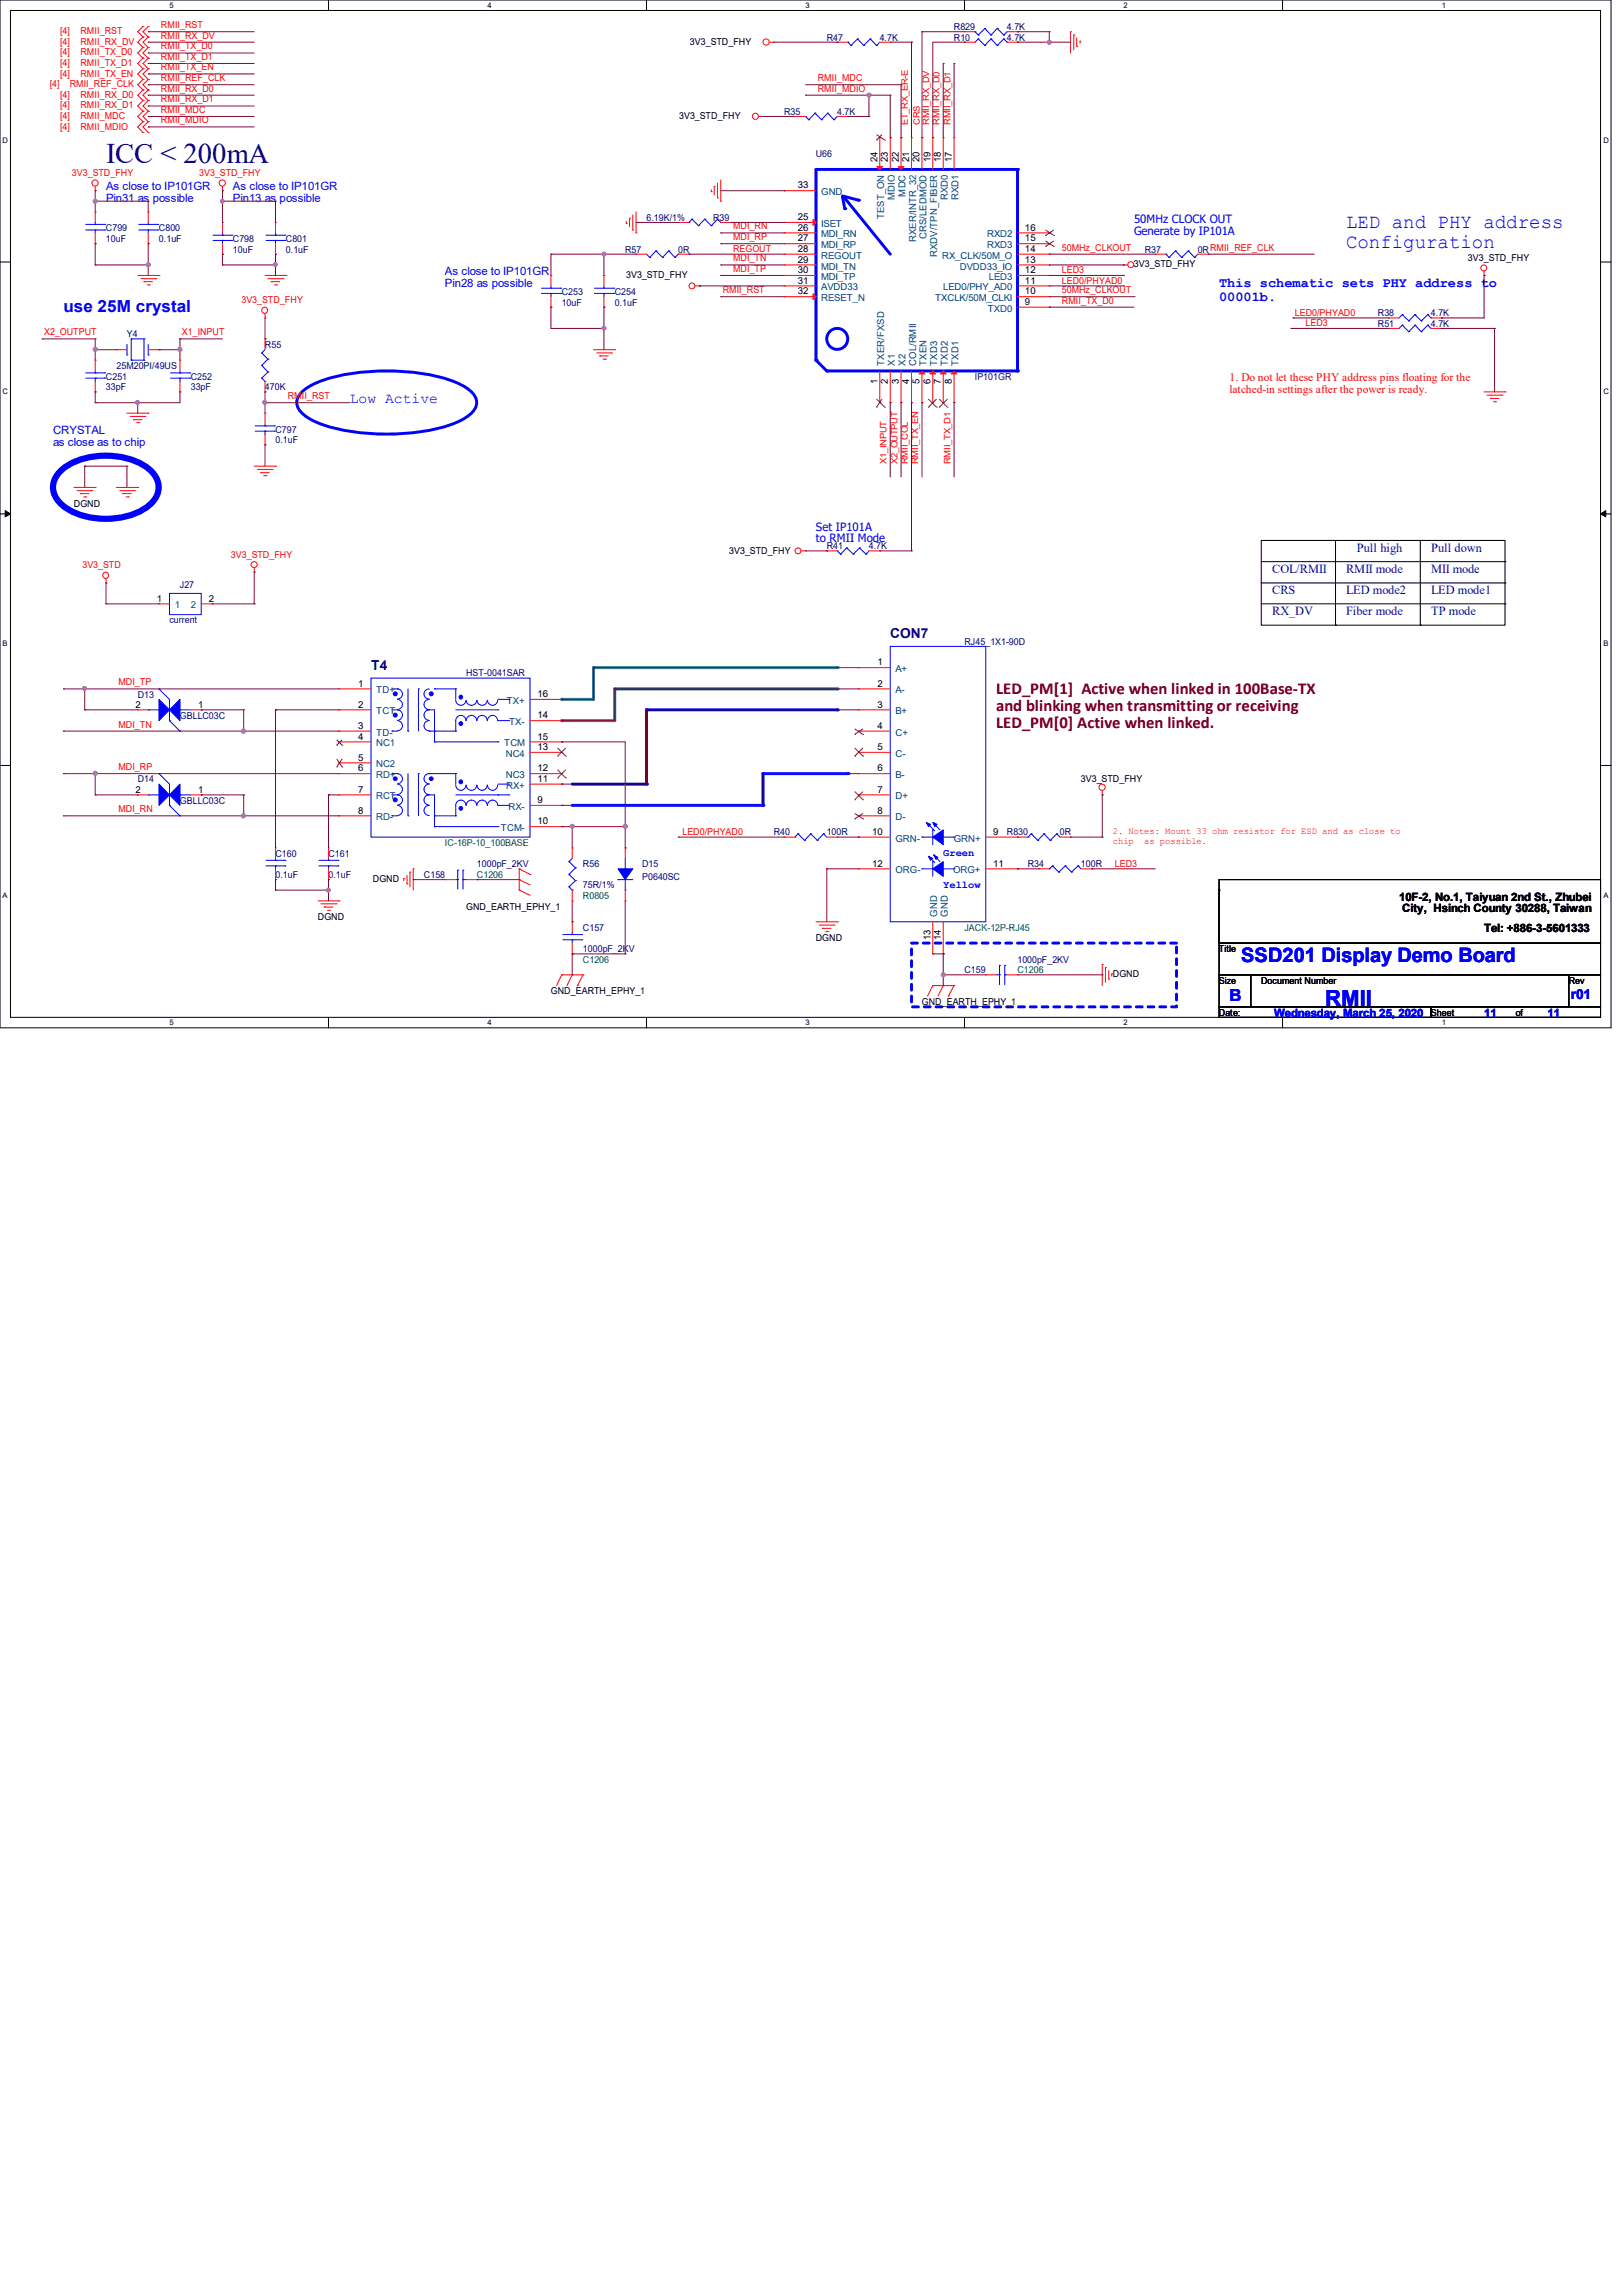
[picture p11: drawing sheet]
<svg xmlns="http://www.w3.org/2000/svg" width="210mm" height="297mm" viewBox="0 0 210 297" stroke-linecap="round" stroke-linejoin="round" font-family="sans-serif">
<defs><g id="words">
<text font-size="3.7" fill="#000080" x="13.7" y="21.1">ICC &lt; 200mA</text>
<text font-size="2.9" fill="#00f" x="171.5" y="130.2">RMII</text>
<g font-size="2.6" fill="#00f">
<text x="174.2" y="29.5">LED and PHY address</text>
<text x="174.2" y="32.1">Configuration</text>
<text x="160.6" y="124.5">SSD201 Display Demo Board</text>
</g>
<g font-size="2.2" fill="#00f">
<text x="8.2" y="40.4">use 25M crystal</text>
<text x="159.1" y="129.6">B</text>
</g>
<g font-size="2.2" fill="#800000">
<text x="128.9" y="89.8">LED_PM[1] Active when linked in 100Base-TX</text>
<text x="128.9" y="92">and blinking when transmitting or receiving</text>
<text x="128.9" y="94.1">LED_PM[0] Active when linked.</text>
</g>
<text font-size="1.9" fill="#00f" x="45.3" y="52.2">Low Active</text>
<g font-size="1.8" fill="#00f">
<text x="157.7" y="37.2">This schematic sets PHY address to</text>
<text x="157.7" y="38.9">00001b.</text>
<text x="203.2" y="129.3">r01</text>
</g>
<g font-size="1.8" fill="#000080">
<text x="115.2" y="82.6">CON7</text>
<text x="48" y="86.7">T4</text>
</g>
<g font-size="1.6" fill="#0000a0">
<text x="175.6" y="71.4">Pull high</text>
<text x="185.2" y="71.4">Pull down</text>
<text x="164.6" y="76.9">CRS</text>
<text x="164.6" y="74.1">COL/RMII</text>
<text x="174.2" y="74.1">RMII mode</text>
<text x="174.2" y="76.9">LED mode2</text>
<text x="185.2" y="74.1">MII mode</text>
<text x="185.2" y="76.9">LED mode1</text>
<text x="164.6" y="79.6">RX_DV</text>
<text x="174.2" y="79.6">Fiber mode</text>
<text x="185.2" y="79.6">TP mode</text>
</g>
<g font-size="1.5" fill="#00f">
<text x="13.7" y="24.6">As close to IP101GR</text>
<text x="13.7" y="26.2">Pin31 as possible</text>
<text x="30.1" y="24.6">As close to IP101GR</text>
<text x="30.1" y="26.2">Pin13 as possible</text>
<text x="146.7" y="28.9">50MHz CLOCK OUT</text>
<text x="57.6" y="35.6">As close to IP101GR</text>
<text x="146.7" y="30.4">Generate by IP101A</text>
<text x="57.6" y="37.2">Pin28 as possible</text>
<text x="6.9" y="56.2">CRYSTAL</text>
<text x="6.9" y="57.7">as close as to chip</text>
<text x="105.6" y="68.7">Set IP101A</text>
<text x="105.6" y="70.1">to RMII Mode</text>
<text x="164.8" y="131.7">Wednesday, March 25, 2020</text>
<text x="192" y="131.7">11</text>
<text x="200.2" y="131.7">11</text>
</g>
<g font-size="1.5" fill="#f00">
<text x="159.1" y="49.4">1. Do not let these PHY address pins floating for the</text>
<text x="159.1" y="50.9">latched-in settings after the power is ready.</text>
</g>
<g font-size="1.5">
<text x="181" y="116.5">10F-2, No.1, Taiyuan 2nd St., Zhubei</text>
<text x="181.4" y="118.1">City, Hsinch County 30288, Taiwan</text>
<text x="192" y="120.7">Tel: +886-3-5601333</text>
</g>
<g font-size="1.4" fill="#00f">
<text x="122.1" y="110.8">Green</text>
<text x="122.1" y="114.9">Yellow</text>
</g>
<g font-size="1.2" fill="#f00">
<text x="7.8" y="4.4">[4]</text>
<text x="7.8" y="5.8">[4]</text>
<text x="10.4" y="4.4">RMII_RST</text>
<text x="10.4" y="5.8">RMII_RX_DV</text>
<text x="20.8" y="3.6">RMII_RST</text>
<text x="20.8" y="5">RMII_RX_DV</text>
<text x="6.4" y="11.3">[4]</text>
<text x="7.8" y="7.2">[4]</text>
<text x="7.8" y="8.6">[4]</text>
<text x="7.8" y="9.9">[4]</text>
<text x="9" y="11.3">RMII_REF_CLK</text>
<text x="10.4" y="7.2">RMII_TX_D0</text>
<text x="10.4" y="8.6">RMII_TX_D1</text>
<text x="10.4" y="9.9">RMII_TX_EN</text>
<text x="20.8" y="6.4">RMII_TX_D0</text>
<text x="20.8" y="7.7">RMII_TX_D1</text>
<text x="20.8" y="9.1">RMII_TX_EN</text>
<text x="20.8" y="10.5">RMII_REF_CLK</text>
<text x="20.8" y="11.9">RMII_RX_D0</text>
<text x="105.8" y="10.5">RMII_MDC</text>
<text x="105.8" y="11.9">RMII_MDIO</text>
<text x="7.8" y="12.7">[4]</text>
<text x="7.8" y="14">[4]</text>
<text x="7.8" y="15.4">[4]</text>
<text x="7.8" y="16.8">[4]</text>
<text x="10.4" y="12.7">RMII_RX_D0</text>
<text x="10.4" y="14">RMII_RX_D1</text>
<text x="10.4" y="15.4">RMII_MDC</text>
<text x="10.4" y="16.8">RMII_MDIO</text>
<text x="20.8" y="13.3">RMII_RX_D1</text>
<text x="20.8" y="14.6">RMII_MDC</text>
<text x="20.8" y="16">RMII_MDIO</text>
<text x="117.5" y="16.2" transform="rotate(-90 117.5 16.2)">ET_RX_ER-E</text>
<text x="119" y="16.2" transform="rotate(-90 119 16.2)">CRS</text>
<text x="120.2" y="16.2" transform="rotate(-90 120.2 16.2)">RMII_RX_DV</text>
<text x="121.6" y="16.2" transform="rotate(-90 121.6 16.2)">RMII_RX_D0</text>
<text x="123" y="16.2" transform="rotate(-90 123 16.2)">RMII_RX_D1</text>
<text x="9.3" y="22.8">3V3_STD_FHY</text>
<text x="25.8" y="22.8">3V3_STD_FHY</text>
<text x="94.9" y="29.7">MDI_RN</text>
<text x="94.9" y="32.6">REGOUT</text>
<text x="94.9" y="35.2">MDI_TP</text>
<text x="94.9" y="33.8">MDI_TN</text>
<text x="94.9" y="31.1">MDI_RP</text>
<text x="137.4" y="32.4">50MHz_CLKOUT</text>
<text x="137.4" y="35.4">LED3</text>
<text x="31.2" y="39.2">3V3_STD_FHY</text>
<text x="93.5" y="37.9">RMII_RST</text>
<text x="137.4" y="39.3">RMII_TX_D0</text>
<text x="137.4" y="37.9">50MHz_CLKOUT</text>
<text x="137.4" y="36.7">LED0/PHYAD0</text>
<text x="167.5" y="40.9">LED0/PHYAD0</text>
<text x="5.7" y="43.4">X2_OUTPUT</text>
<text x="23.5" y="43.4">X1_INPUT</text>
<text x="168.9" y="42.2">LED3</text>
<text x="37.3" y="51.6">RMII_RST</text>
<text x="114.7" y="60.1" transform="rotate(-90 114.7 60.1)">X1_INPUT</text>
<text x="116.1" y="60.1" transform="rotate(-90 116.1 60.1)">X2_OUTPUT</text>
<text x="117.5" y="60.1" transform="rotate(-90 117.5 60.1)">RMII_COL</text>
<text x="118.8" y="60.1" transform="rotate(-90 118.8 60.1)">RMII_TX_EN</text>
<text x="123" y="60.1" transform="rotate(-90 123 60.1)">RMII_TX_D1</text>
<text x="10.7" y="73.5">3V3_STD</text>
<text x="29.9" y="72.2">3V3_STD_FHY</text>
<text x="15.3" y="88.7">MDI_TP</text>
<text x="15.3" y="94.1">MDI_TN</text>
<text x="15.3" y="99.7">MDI_RP</text>
<text x="15.3" y="105.1">MDI_RN</text>
<text x="144" y="108">2. Notes: Mount 33 ohm resistor for ESD and as close to</text>
<text x="88.3" y="108.1">LED0/PHYAD0</text>
<text x="144" y="109.2">chip</text>
<text x="144.3" y="112.2">LED3</text>
<text x="148.1" y="109.2">as possible.</text>
</g>
<g font-size="1.2">
<text x="89.3" y="5.8">3V3_STD_FHY</text>
<text x="87.9" y="15.4">3V3_STD_FHY</text>
<text x="113.5" y="21" transform="rotate(-90 113.5 21)">24</text>
<text x="114.9" y="21" transform="rotate(-90 114.9 21)">23</text>
<text x="116.3" y="21" transform="rotate(-90 116.3 21)">22</text>
<text x="117.6" y="21" transform="rotate(-90 117.6 21)">21</text>
<text x="119" y="21" transform="rotate(-90 119 21)">20</text>
<text x="120.4" y="21" transform="rotate(-90 120.4 21)">19</text>
<text x="121.7" y="21" transform="rotate(-90 121.7 21)">18</text>
<text x="123.1" y="21" transform="rotate(-90 123.1 21)">17</text>
<text x="103.2" y="28.5">25</text>
<text x="103.2" y="29.8">26</text>
<text x="103.2" y="24.4">33</text>
<text x="132.6" y="29.8">16</text>
<text x="81" y="36">3V3_STD_FHY</text>
<text x="103.2" y="31.2">27</text>
<text x="103.2" y="32.6">28</text>
<text x="103.2" y="34">29</text>
<text x="103.2" y="35.3">30</text>
<text x="132.6" y="35.3">12</text>
<text x="132.6" y="34">13</text>
<text x="132.6" y="32.6">14</text>
<text x="132.6" y="31.2">15</text>
<text x="146.7" y="34.6">3V3_STD_FHY</text>
<text x="189.9" y="33.8">3V3_STD_FHY</text>
<text x="103.2" y="36.7">31</text>
<text x="103.2" y="38.1">32</text>
<text x="132.6" y="39.5">9</text>
<text x="132.6" y="38.1">10</text>
<text x="132.6" y="36.7">11</text>
<text x="113.5" y="49.7" transform="rotate(-90 113.5 49.7)">1</text>
<text x="114.9" y="49.7" transform="rotate(-90 114.9 49.7)">2</text>
<text x="116.3" y="49.7" transform="rotate(-90 116.3 49.7)">3</text>
<text x="117.6" y="49.7" transform="rotate(-90 117.6 49.7)">4</text>
<text x="119" y="49.7" transform="rotate(-90 119 49.7)">5</text>
<text x="120.4" y="49.7" transform="rotate(-90 120.4 49.7)">6</text>
<text x="121.7" y="49.7" transform="rotate(-90 121.7 49.7)">7</text>
<text x="123.1" y="49.7" transform="rotate(-90 123.1 49.7)">8</text>
<text x="9.6" y="65.6">DGND</text>
<text x="94.4" y="71.8">3V3_STD_FHY</text>
<text x="20.3" y="77.9">1</text>
<text x="27" y="77.9">2</text>
<text x="46.4" y="88.9">1</text>
<text x="113.5" y="86.1">1</text>
<text x="113.5" y="88.9">2</text>
<text x="17.5" y="91.6">2</text>
<text x="25.7" y="91.6">1</text>
<text x="46.4" y="91.6">2</text>
<text x="46.4" y="94.3">3</text>
<text x="46.4" y="95.7">4</text>
<text x="69.6" y="93">14</text>
<text x="69.6" y="95.7">15</text>
<text x="69.6" y="90.2">16</text>
<text x="113.5" y="91.6">3</text>
<text x="113.5" y="94.3">4</text>
<text x="46.4" y="98.4">5</text>
<text x="46.4" y="99.8">6</text>
<text x="69.6" y="101.2">11</text>
<text x="69.6" y="99.8">12</text>
<text x="69.6" y="97.1">13</text>
<text x="113.5" y="97.1">5</text>
<text x="113.5" y="99.8">6</text>
<text x="139.9" y="101.3">3V3_STD_FHY</text>
<text x="17.5" y="102.6">2</text>
<text x="25.7" y="102.6">1</text>
<text x="46.4" y="102.6">7</text>
<text x="46.4" y="105.3">8</text>
<text x="69.6" y="103.9">9</text>
<text x="69.6" y="106.7">10</text>
<text x="113.5" y="102.6">7</text>
<text x="113.5" y="105.3">8</text>
<text x="112.9" y="108">10</text>
<text x="112.9" y="112.1">12</text>
<text x="128.5" y="108">9</text>
<text x="128.5" y="112.1">11</text>
<text x="41.1" y="119.1">DGND</text>
<text x="48.3" y="114.1">DGND</text>
<text x="60.3" y="117.7">GND_EARTH_EPHY_1</text>
<text x="105.6" y="121.8">DGND</text>
<text x="120.4" y="121.6" transform="rotate(-90 120.4 121.6)">13</text>
<text x="121.7" y="121.6" transform="rotate(-90 121.7 121.6)">14</text>
<text x="157.7" y="123.2">Title</text>
<text x="71.3" y="128.7">GND_EARTH_EPHY_1</text>
<text x="119.3" y="130">GND_EARTH_EPHY_1</text>
<text x="144" y="126.5">DGND</text>
<text x="157.7" y="127.3">Size</text>
<text x="157.7" y="131.4">Date:</text>
<text x="163.2" y="127.3">Document Number</text>
<text x="185.1" y="131.4">Sheet</text>
<text x="196.1" y="131.4">of</text>
<text x="203" y="127.3">Rev</text>
</g>
<g font-size="1.2" fill="#000080">
<text x="107" y="5.2">R47</text>
<text x="113.8" y="5.2">4.7K</text>
<text x="123.4" y="3.9">R829</text>
<text x="123.4" y="5.2">R10</text>
<text x="130.3" y="3.9">4.7K</text>
<text x="130.3" y="5.2">4.7K</text>
<text x="101.5" y="14.9">R35</text>
<text x="108.3" y="14.9">4.7K</text>
<text x="105.6" y="20.3">U66</text>
<text x="13.7" y="29.9">C799</text>
<text x="20.6" y="29.9">C800</text>
<text x="83.6" y="28.6">6.19K/1%</text>
<text x="92.3" y="28.6">R39</text>
<text x="13.7" y="31.3">10uF</text>
<text x="20.6" y="31.3">0.1uF</text>
<text x="30.1" y="31.3">C798</text>
<text x="30.1" y="32.7">10uF</text>
<text x="37" y="31.3">C801</text>
<text x="37" y="32.7">0.1uF</text>
<text x="80.9" y="32.7">R57</text>
<text x="87.7" y="32.7">0R</text>
<text x="148.1" y="32.7">R37</text>
<text x="155" y="32.7">0RRMII_REF_CLK</text>
<text x="72.7" y="38.1">C253</text>
<text x="72.7" y="39.5">10uF</text>
<text x="79.5" y="38.1">C254</text>
<text x="79.5" y="39.5">0.1uF</text>
<text x="178.3" y="40.9">R38</text>
<text x="185.1" y="40.9">4.7K</text>
<text x="15.1" y="47.8">25M20PI/49US</text>
<text x="16.4" y="43.6">Y4</text>
<text x="34.3" y="45">R55</text>
<text x="178.3" y="42.3">R51</text>
<text x="185.1" y="42.3">4.7K</text>
<text x="13.7" y="49.1">C251</text>
<text x="13.7" y="50.5">33pF</text>
<text x="24.7" y="49.1">C252</text>
<text x="24.7" y="50.5">33pF</text>
<text x="34.3" y="50.5">470K</text>
<text x="126.1" y="49.1">IP101GR</text>
<text x="35.6" y="56">C797</text>
<text x="35.6" y="57.4">0.1uF</text>
<text x="107" y="71.1">R41</text>
<text x="112.4" y="71.1">4.7K</text>
<text x="23.3" y="76">J27</text>
<text x="21.9" y="80.7">current</text>
<text x="124.8" y="83.4">RJ45_1X1-90D</text>
<text x="60.3" y="87.5">HST-0041SAR</text>
<text x="17.8" y="90.3">D13</text>
<text x="23.3" y="93">GBLLC03C</text>
<text x="17.8" y="101.3">D14</text>
<text x="23.3" y="104">GBLLC03C</text>
<text x="35.6" y="110.9">C160</text>
<text x="35.6" y="113.6">0.1uF</text>
<text x="42.5" y="110.9">C161</text>
<text x="42.5" y="113.6">0.1uF</text>
<text x="54.9" y="113.6">C158</text>
<text x="61.7" y="112.2">1000pF_2KV</text>
<text x="75.4" y="112.2">R56</text>
<text x="83.1" y="112.2">D15</text>
<text x="83.1" y="113.9">P0640SC</text>
<text x="100.1" y="108.1">R40</text>
<text x="107" y="108.1">100R</text>
<text x="130.3" y="108.1">R830</text>
<text x="133" y="112.2">R34</text>
<text x="137.1" y="108.1">0R</text>
<text x="139.9" y="112.2">100R</text>
<text x="75.4" y="115">75R/1%</text>
<text x="75.4" y="120.4">C157</text>
<text x="75.4" y="123.2">1000pF_2KV</text>
<text x="124.8" y="125.9">C159</text>
<text x="131.6" y="124.6">1000pF_2KV</text>
</g>
<g font-size="1.2" fill="#004080">
<text x="106.3" y="29.4">ISET</text>
<text x="106.3" y="25.3">GND</text>
<text x="114.4" y="28.4" transform="rotate(-90 114.4 28.4)">TEST_ON</text>
<text x="115.8" y="25.9" transform="rotate(-90 115.8 25.9)">MDIO</text>
<text x="117.2" y="25.4" transform="rotate(-90 117.2 25.4)">MDC</text>
<text x="122.6" y="25.9" transform="rotate(-90 122.6 25.9)">RXD0</text>
<text x="124" y="25.9" transform="rotate(-90 124 25.9)">RXD1</text>
<text x="106.3" y="30.7">MDI_RN</text>
<text x="106.3" y="32.1">MDI_RP</text>
<text x="106.3" y="33.5">REGOUT</text>
<text x="106.3" y="34.9">MDI_TN</text>
<text x="118.5" y="31.3" transform="rotate(-90 118.5 31.3)">RXER/INTR_32</text>
<text x="119.9" y="30.9" transform="rotate(-90 119.9 30.9)">CRS/LEDMOD</text>
<text x="121.3" y="33.3" transform="rotate(-90 121.3 33.3)">RXDV/TPN_FIBER</text>
<text x="121.9" y="33.5">RX_CLK/50M_O</text>
<text x="124.2" y="34.9">DVDD33_IO</text>
<text x="127.7" y="32.1">RXD3</text>
<text x="127.7" y="30.7">RXD2</text>
<text x="106.3" y="36.2">MDI_TP</text>
<text x="106.3" y="37.6">AVDD33</text>
<text x="106.3" y="39">RESET_N</text>
<text x="121" y="39">TXCLK/50M_CLKI</text>
<text x="122" y="37.6">LED0/PHY_AD0</text>
<text x="127.8" y="40.3">TXD0</text>
<text x="127.9" y="36.2">LED3</text>
<text x="114.4" y="47.3" transform="rotate(-90 114.4 47.3)">TXER/FXSD</text>
<text x="115.8" y="47.3" transform="rotate(-90 115.8 47.3)">X1</text>
<text x="117.2" y="47.3" transform="rotate(-90 117.2 47.3)">X2</text>
<text x="118.5" y="47.3" transform="rotate(-90 118.5 47.3)">COL/RMII</text>
<text x="119.9" y="47.3" transform="rotate(-90 119.9 47.3)">TXEN</text>
<text x="121.3" y="47.3" transform="rotate(-90 121.3 47.3)">TXD3</text>
<text x="122.6" y="47.3" transform="rotate(-90 122.6 47.3)">TXD2</text>
<text x="124" y="47.3" transform="rotate(-90 124 47.3)">TXD1</text>
<text x="22.6" y="78.7">1</text>
<text x="24.7" y="78.7">2</text>
<text x="48.7" y="89.7">TD+</text>
<text x="115.9" y="87">A+</text>
<text x="115.9" y="89.7">A-</text>
<text x="48.7" y="92.5">TCT</text>
<text x="48.7" y="95.2">TD-</text>
<text x="65.6" y="91.1">TX+</text>
<text x="65.9" y="93.9">TX-</text>
<text x="115.9" y="92.5">B+</text>
<text x="115.9" y="95.2">C+</text>
<text x="48.7" y="96.6">NC1</text>
<text x="48.7" y="99.3">NC2</text>
<text x="48.7" y="100.7">RD+</text>
<text x="65.2" y="96.6">TCM</text>
<text x="65.4" y="100.7">NC3</text>
<text x="65.4" y="98">NC4</text>
<text x="115.9" y="98">C-</text>
<text x="115.9" y="100.7">B-</text>
<text x="48.7" y="103.5">RCT</text>
<text x="48.7" y="106.2">RD-</text>
<text x="64.8" y="107.6">TCM-</text>
<text x="65.5" y="102.1">RX+</text>
<text x="65.8" y="104.8">RX-</text>
<text x="115.9" y="103.5">D+</text>
<text x="115.9" y="106.2">D-</text>
<text x="115.9" y="108.9">GRN-</text>
<text x="115.9" y="113">ORG-</text>
<text x="123.3" y="113">ORG+</text>
<text x="123.4" y="108.9">GRN+</text>
<text x="121.3" y="118.6" transform="rotate(-90 121.3 118.6)">GND</text>
<text x="122.6" y="118.6" transform="rotate(-90 122.6 118.6)">GND</text>
</g>
<g font-size="1.2" fill="#008000">
<text x="57.6" y="109.5">IC-16P-10_100BASE</text>
<text x="61.7" y="113.6">C1206</text>
<text x="75.4" y="116.3">R0805</text>
<text x="75.4" y="124.6">C1206</text>
<text x="124.8" y="120.4">JACK-12P-RJ45</text>
<text x="131.6" y="125.9">C1206</text>
</g>
<g font-size="1">
<text x="21.9" y="1">5</text>
<text x="63.1" y="1">4</text>
<text x="104.2" y="1">3</text>
<text x="145.4" y="1">2</text>
<text x="186.5" y="1">1</text>
<text x=".3" y="18.5">D</text>
<text x="207.5" y="18.5">D</text>
<text x=".3" y="51">C</text>
<text x="207.5" y="51">C</text>
<text x=".3" y="83.6">B</text>
<text x="207.5" y="83.6">B</text>
<text x=".3" y="116.2">A</text>
<text x="207.5" y="116.2">A</text>
<text x="21.9" y="132.7">5</text>
<text x="63.1" y="132.7">4</text>
<text x="104.2" y="132.7">3</text>
<text x="145.4" y="132.7">2</text>
<text x="186.5" y="132.7">1</text>
</g>
</g></defs>
<path d="M0 0h208.4v133h-208.4zM1.4 1.4h205.7v130.3h-205.7z" fill="none" stroke="#000" stroke-width=".13"/>
<g fill="#fff">
<path d="M21.9 .1h.6v1.1h-.6z"/>
<path d="M21.9 131.8h.6v1.1h-.6z"/>
</g>
<path d="M42.5 0v1.4M42.5 131.7v1.3" fill="none" stroke="#000" stroke-width=".13"/>
<g fill="#fff">
<path d="M63.1 .1h.5v1.1h-.5z"/>
<path d="M63.1 131.8h.5v1.1h-.5z"/>
</g>
<path d="M83.7 0v1.4M83.7 131.7v1.3" fill="none" stroke="#000" stroke-width=".13"/>
<g fill="#fff">
<path d="M104.2 .1h.6v1.1h-.6z"/>
<path d="M104.2 131.8h.6v1.1h-.6z"/>
</g>
<path d="M124.8 0v1.4M124.8 131.7v1.3" fill="none" stroke="#000" stroke-width=".13"/>
<g fill="#fff">
<path d="M145.4 .1h.5v1.1h-.5z"/>
<path d="M145.4 131.8h.5v1.1h-.5z"/>
</g>
<path d="M165.9 0v1.4M165.9 131.7v1.3" fill="none" stroke="#000" stroke-width=".13"/>
<g fill="#fff">
<path d="M186.5 .1h.6v1.1h-.6z"/>
<path d="M186.5 131.8h.6v1.1h-.6z"/>
<path d="M.3 17.6h.8v1.1h-.8z"/>
<path d="M207.4 17.6h.8v1.1h-.8z"/>
<path d="M.3 50.2h.8v1.1h-.8z"/>
<path d="M207.4 50.2h.8v1.1h-.8z"/>
</g>
<path d="M0 33.9h1.4M207.1 33.9h1.3" fill="none" stroke="#000" stroke-width=".13"/>
<g fill="#fff">
<path d="M.3 82.8h.7v1.1h-.7z"/>
<path d="M207.4 82.8h.7v1.1h-.7z"/>
</g>
<path d="M0 66.5h1.4M207.1 66.5h1.3" fill="none" stroke="#000" stroke-width=".13"/>
<path d="M.7 66.1l.7 .4-.7 .4zM207.1 66.5l.7-.4v.8z" fill="#000" stroke="#000" stroke-width=".13"/>
<g fill="#fff">
<path d="M.3 115.3h.7v1.1h-.7z"/>
<path d="M207.4 115.3h.7v1.1h-.7z"/>
</g>
<path d="M0 99.1h1.4M207.1 99.1h1.3" fill="none" stroke="#000" stroke-width=".13"/>
<path d="M7.6 61.2a8.7 8.7 0 0 1 7.2-2.2 7.6 7.6 0 0 1 5 2.2 2.79 2.79 0 0 1-.6 4.3 9.9 9.9 0 0 1-8.6 1.2 5 5 0 0 1-3.7-3 2.71 2.71 0 0 1 .7-2.5z" fill="none" stroke="#00f" stroke-width=".8"/>
<path d="M117.9 122h34.3v8.3h-34.3z" fill="none" stroke="#00f" stroke-width=".38" stroke-dasharray=".8 .8"/>
<path d="M76.8 86.4h31.5" fill="none" stroke="#008080" stroke-width=".38"/>
<circle cx="108.3" cy="86.4" r=".19" fill="#008080"/>
<path d="M76.8 86.4v4.1" fill="none" stroke="#008080" stroke-width=".38"/>
<circle cx="76.8" cy="86.4" r=".19" fill="#008080"/>
<path d="M72.7 90.5h4.1" fill="none" stroke="#008080" stroke-width=".38"/>
<circle cx="72.7" cy="90.5" r=".19" fill="#008080"/>
<path d="M83.7 91.9v9.6" fill="none" stroke="#00f" stroke-width=".38"/>
<circle cx="83.7" cy="91.9" r=".19" fill="#00f"/>
<path d="M79.5 89.2h28.8" fill="none" stroke="#008080" stroke-width=".38"/>
<circle cx="108.3" cy="89.2" r=".19" fill="#008080"/>
<path d="M79.5 89.2v4.1" fill="none" stroke="#008080" stroke-width=".38"/>
<circle cx="79.5" cy="89.2" r=".19" fill="#008080"/>
<path d="M72.7 93.3h6.8" fill="none" stroke="#008080" stroke-width=".38"/>
<circle cx="72.7" cy="93.3" r=".19" fill="#008080"/>
<path d="M83.7 91.9h24.6" fill="none" stroke="#00f" stroke-width=".38"/>
<circle cx="108.3" cy="91.9" r=".19" fill="#00f"/>
<path d="M98.7 100.1v4.1" fill="none" stroke="#00f" stroke-width=".38"/>
<circle cx="98.7" cy="100.1" r=".19" fill="#00f"/>
<path d="M98.7 100.1h11" fill="none" stroke="#00f" stroke-width=".38"/>
<circle cx="109.7" cy="100.1" r=".19" fill="#00f"/>
<path d="M74 101.5h9.7" fill="none" stroke="#00f" stroke-width=".38"/>
<circle cx="83.7" cy="101.5" r=".19" fill="#00f"/>
<path d="M74 104.2h24.7" fill="none" stroke="#00f" stroke-width=".38"/>
<circle cx="98.7" cy="104.2" r=".19" fill="#00f"/>
<g fill="none" stroke="#000" stroke-width=".13">
<path d="M163.2 69.9h31.5v11h-31.5zM163.2 72.7h31.5M163.2 75.4h31.5M163.2 78.1h31.5M172.8 69.9v11M183.8 69.9v11M194.7 72.7h.1M194.7 75.4h.1M194.7 78.1h.1M172.8 80.9h.1M183.8 80.9h.1M157.7 113.8h49.4v8.2h-49.4z"/>
<path d="M157.7 115.2h.1M157.7 115.2v6.8M157.7 122h49.4v4.2h-49.4zM157.7 126.2h4.1v4.1h-4.1zM157.7 130.3h27.5v1.4h-27.5zM161.8 126.2h41.2v4.1h-41.2zM185.2 130.3h21.9v1.4h-21.9zM203 126.2h4.1v4.1h-4.1z"/>
</g>
<path d="M105.6 21.9v24.7M39.3 50.5a13.4 13.4 0 0 1 6.2-2.2 29.4 29.4 0 0 1 12.8 .9 6.6 6.6 0 0 1 3 1.8 1.75 1.75 0 0 1-.5 2.7 13.4 13.4 0 0 1-6.2 2.2 29.4 29.4 0 0 1-12.8-.9 6.6 6.6 0 0 1-3-1.8 1.75 1.75 0 0 1 .5-2.7z" fill="none" stroke="#00f" stroke-width=".38"/>
<g fill="none" stroke="#f00" stroke-width=".13">
<path d="M18.5 3.4h.1M18.5 4.8h.1M18.5 6.1h.1M18.5 7.5h.1M18.5 8.9h.1M18.5 10.3h.1M18.5 11.6h.1M18.5 13h.1M18.5 14.4h.1M18.5 15.7h.1M18.5 17.1h.1M18.5 3.4l-.7 .7 .7 .7"/>
<path d="M18.5 4.8l-.7 .7 .7 .6M18.5 6.1l-.7 .8 .7 .6M18.5 7.5l-.7 .7 .7 .7M18.5 8.9l-.7 .7 .7 .7M18.5 10.3l-.7 .7 .7 .6M18.5 11.6l-.7 .7 .7 .7M18.5 13l-.7 .7 .7 .7M18.5 14.4l-.7 .7 .7 .6M18.5 15.7l-.7 .7 .7 .7M19.2 3.4h.1M19.2 4.8h.1M19.2 6.1h.1"/>
<path d="M19.2 7.5h.1M19.2 8.9h.1M19.2 10.3h.1M19.2 11.6h.1M19.2 13h.1M19.2 14.4h.1M19.2 15.7h.1M19.2 17.1h.1M19.2 3.4l-.7 .7 .7 .7M19.2 4.8l-.7 .7 .7 .6M19.2 6.1l-.7 .8 .7 .6M19.2 7.5l-.7 .7 .7 .7"/>
<path d="M19.2 8.9l-.7 .7 .7 .7M19.2 10.3l-.7 .7 .7 .6M19.2 11.6l-.7 .7 .7 .7M19.2 13l-.7 .7 .7 .7M19.2 14.4l-.7 .7 .7 .6M19.2 15.7l-.7 .7 .7 .7M98.2 15.1h.5M98.7 15.1h.1M99.6 5.5h.5M100.1 5.5h.1M138.5 4.1h.1M138.5 4.1v2.8"/>
<path d="M138.9 4.5h.1M138.9 4.5v1.9M139.3 6h.1M139.3 4.9v1.1M139.7 5.3h.1M139.7 5.3v.3M12.3 24.7h.1M12.3 27.4h.1M12.3 31.5h.1M12.3 24.1v.6M12.3 27.4v1.4M12.3 30.1v1.4"/>
<path d="M17.8 35.6h2.8M18.2 36.1h2M18.6 36.4h.1M18.6 36.4h1.1M19 36.9h.3M19.2 27.4h.1M19.2 31.5h.1M19.2 27.4v1.4M19.2 30.1v1.4M19.3 36.9h.1M20.2 36.1h.1M20.6 35.6h.1"/>
<path d="M28.8 24.7h.1M28.8 24.1v.6M34.3 35.6h2.7M34.7 36.1h1.9M35.1 36.4h.1M35.1 36.4h1.1M35.5 36.9h.3M35.8 36.9h.1M36.6 36.1h.1M37 35.6h.1M81 28.9h.1M81 28.7v.2"/>
<path d="M81.4 28.2h.1M81.4 28.2v1.1M81.9 29.8h.1M81.9 27.8v2M82.3 30.1h.1M82.3 27.4v2.7M90 37h.5M90.5 37h.1M92 24.8h.1M92 24.6v.2M92.4 24.1h.1M92.4 24.1v1.1"/>
<path d="M92.8 25.6h.1M92.8 23.7v1.9M93.3 26h.1M93.3 23.3v2.7M145.4 34.3h.1M145.4 34.3h.5M192 35.6h.1M192 35.1v.5M12.3 46.6h.1M12.3 50.7h.1M12.3 46.6v1.4M12.3 49.4v1.3"/>
<path d="M16.4 53.5h2.8M16.8 53.9h2M17.3 54.3h.1M17.3 54.3h1.1M17.7 54.7h.2M17.9 54.7h.1M18.8 53.9h.1M19.2 53.5h.1M34.3 41.1h.1M34.3 53.5h.1M34.3 57.6h.1M34.3 40.6v.5"/>
<path d="M34.3 53.5v1.4M34.3 56.2v1.4M76.8 45.3h2.7M77.2 45.7h1.9M77.6 46.1h.1M77.6 46.1h1.1M78 46.5h.3M78.3 46.5h.1M79.1 45.7h.1M79.5 45.3h.1M179.7 41.1h.1M179.7 41.1h1.3"/>
<path d="M185.2 41.1h1.3M186.5 41.1h.1M192 50.7h2.7M192.4 51.1h2M192.8 51.6h.1M192.8 51.6h1.1M193.3 52h.2M193.5 52h.1M194.4 51.1h.1M194.7 50.7h.1M9.6 63.1h2.7M10 63.5h1.9"/>
<path d="M10.4 63.9h.1M10.4 63.9h1.1M10.8 64.3h.3M11.1 64.3h.1M11.9 63.5h.1M12.3 63.1h.1M13.7 75.4h.1M13.7 74.9v.5M15.1 63.1h2.7M15.5 63.5h1.9M15.9 63.9h.1M15.9 63.9h1.1"/>
<path d="M16.3 64.3h.3M16.6 64.3h.1M17.4 63.5h.1M17.8 63.1h.1M32.9 74h.1M32.9 60.3h2.7M32.9 73.5v.5M33.3 60.7h1.9M33.7 61.2h.1M33.7 61.2h1.1M34.1 61.6h.3M34.4 61.6h.1"/>
<path d="M35.2 60.7h.1M35.6 60.3h.1M103.7 71.3h.5M104.2 71.3h.1M111.1 86.4h.1M111.1 89.2h.1M111.1 91.9h.1M111.1 94.6h.1M111.1 97.4h.1M111.1 86.4h4.1M111.1 89.2h4.1M111.1 91.9h4.1"/>
<path d="M111.1 94.6h4.1M111.1 97.4h4.1M35.6 109.7h.1M35.6 113.8h.1M35.6 109.7v1.4M35.6 112.4v1.4M41.1 116.6h2.8M41.5 117h2M42 117.4h.1M42 117.4h1.1M42.4 117.8h.2M42.6 117.8h.1"/>
<path d="M43.5 117h.1M43.9 116.6h.1M52.2 113.7h.1M52.2 113.7v.3M52.7 114.4h.1M52.7 113.3v1.1M53 112.9h.1M53 112.9v1.9M53.5 112.4h.1M53.5 112.4v2.8M67.2 115.2h.1M67.2 112.4h.1"/>
<path d="M67.2 113.8h.1M67.2 115.2l1.4 .7M67.2 112.4v2.8M67.2 112.4l1.4 .8M67.2 113.8l1.4 .7M68.6 113.2h.1M105.6 119.3h2.7M106 119.7h1.9M107.9 119.7h.1M108.3 119.3h.1M111.1 100.1h.1M111.1 102.9h.1"/>
<path d="M111.1 105.6h.1M111.1 108.3h.1M111.1 112.4h.1M111.1 100.1h4.1M111.1 102.9h4.1M111.1 105.6h4.1M111.1 108.3h4.1M111.1 112.4h4.1M120.7 119.3v4.1M122 119.3v4.1M127.6 108.3h4.1M127.6 112.4h4.1"/>
<path d="M131.7 108.3h.1M131.7 112.4h.1M134.4 112.4h.1M134.4 112.4h1.4M139.9 112.4h1.4M141.3 112.4h.1M142.6 102.9h.1M142.6 102.3v.6M72.7 126.2h.1M72.7 126.2l-.7 1.4M72.7 126.2h2.7M74 126.2h.1"/>
<path d="M74 126.2l-.6 1.4M74.7 127.6h.1M75.4 126.2h.1M75.4 126.2l-.7 1.4M106.4 120.1h.1M106.4 120.1h1.1M106.8 120.6h.3M107.1 120.6h.1M120.7 127.6h.1M120.7 123.4h.1M120.7 127.6l-.7 1.3M120.7 127.6h2.7"/>
<path d="M122 127.6h.1M122 123.4h.1M122 127.6l-.6 1.3M122.7 128.9h.1M123.4 127.6h.1M123.4 127.6l-.7 1.3M127.6 126.2h.1M127.6 126.2h1.3M130.3 126.2h1.4M131.7 126.2h.1M142.6 124.8h.1M142.6 124.8v2.8"/>
<path d="M143 125.2h.1M143 125.2v1.9M143.5 126.7h.1M143.5 125.6v1.1M143.8 126h.1M143.8 126v.3"/>
<circle cx="97.7" cy="15" r=".39"/>
<circle cx="99.1" cy="5.4" r=".4"/>
<circle cx="12.3" cy="23.7" r=".4"/>
<circle cx="28.8" cy="23.7" r=".4"/>
<circle cx="89.5" cy="37" r=".38"/>
<circle cx="146.3" cy="34.2" r=".38"/>
<circle cx="192" cy="34.7" r=".38"/>
<circle cx="34.2" cy="40.2" r=".39"/>
<circle cx="13.7" cy="74.4" r=".39"/>
<circle cx="32.9" cy="73.1" r=".39"/>
<circle cx="103.3" cy="71.3" r=".38"/>
<circle cx="142.6" cy="101.9" r=".4"/>
</g>
<g fill="none" stroke="#00f" stroke-width=".13">
<path d="M11.1 29.8h2.4M11.1 29h2.4M12.3 29h.1M12.3 29.8h.1M12.3 28.8v.2M12.3 29.8v.3M13.5 29.8h.1M13.5 29h.1M17.9 29.8h2.5M17.9 29h2.5M19.2 29h.1M19.2 29.8h.1"/>
<path d="M19.2 28.8v.2M19.2 29.8v.3M20.4 29.8h.1M20.4 29h.1M11.1 48.9h2.4M11.1 48.3h2.4M12.3 48.3h.1M12.3 48.9h.1M12.3 48v.3M12.3 48.9v.5M13.5 48.9h.1M13.5 48.3h.1"/>
<path d="M33 55.8h2.5M33 55.1h2.5M34.3 55.1h.1M34.3 55.8h.1M34.3 54.9v.2M34.3 55.8v.4M35.5 55.8h.1M35.5 55.1h.1M181.4 40.7h.1M181.4 40.7l-.4 .4M181.4 40.7l.9 .8M182.3 41.5h.1"/>
<path d="M183.1 40.7h.1M183.1 40.7l-.8 .8M183.1 40.7l.8 .8M183.9 41.5h.1M184.7 40.7h.1M184.7 40.7l-.8 .8M184.7 40.7l.5 .4M185.2 41.1h.1M115.2 83.7h12.4v35.6h-12.4zM34.4 112.1h2.5M34.4 111.3h2.5M35.6 111.3h.1"/>
<path d="M35.6 112.1h.1M35.6 111.1v.2M35.6 112.1v.3M36.9 112.1h.1M36.9 111.3h.1M119.3 112.4h.1M119.3 108.3h.1M119.3 112.4h1.4M119.3 108.3h1.4M120.1 106.7h.1M120.1 110.8h.1M120.1 106.7l.8 .8"/>
<path d="M120.1 110.8l.8 .8M120.7 107.4h.1M120.7 111.5h.1M120.7 107.4v1.9M120.7 111.5v1.9M120.8 106.6h.1M120.8 110.7h.1M120.8 106.6l.8 .8M120.8 110.7l.8 .8M122 112.4h1.4M122 108.3h1.4M123.4 112.4h.1"/>
<path d="M123.4 108.3h.1M135.8 112.4h.1M136.2 112.1h.1M136.2 112.1l.8 .8M136.2 112.1l-.4 .3M137 112.9h.1M137.8 112.1h.1M137.8 112.1l.8 .8M137.8 112.1l-.8 .8M138.6 112.9h.1M139.5 112.1h.1M139.5 112.1l.4 .3"/>
<path d="M139.5 112.1l-.9 .8M128.9 126.2h.4M129.3 124.9h.1M129.3 126.2h.1M129.3 124.9v2.5M130 126.2h.1M130 124.9h.1M130 126.2h.3M130 124.9v2.5"/>
</g>
<g fill="#00f" stroke="#00f" stroke-width=".13">
<path d="M120.7 108.3l1.3-.9v1.9z" fill-rule="evenodd"/>
<path d="M119.8 106.4l.6 .3-.3 .3z" fill-rule="evenodd"/>
<path d="M120.7 106.4l.5 .3-.3 .3z" fill-rule="evenodd"/>
<path d="M120.7 112.4l1.3-.9v1.9z" fill-rule="evenodd"/>
<path d="M120.1 110.8l.6 .3-.3 .2z" fill-rule="evenodd"/>
<path d="M120.8 110.7l.6 .3-.3 .2z" fill-rule="evenodd"/>
</g>
<g fill="none" stroke="#804000" stroke-width=".13">
<path d="M110.6 95h.1M110.6 97.9h.1M110.6 94.3l1.1 .7M110.6 96.8l1.1 1.1M111.7 95h.1M111.7 97.9h.1M111.7 94.3l-1.1 .7M111.7 96.8l-1.1 1.1M110.6 103.5h.1M110.6 106h.1M110.6 102.4l1.1 1.1M110.6 105.3l1.1 .7"/>
<path d="M111.7 103.5h.1M111.7 106h.1M111.7 102.4l-1.1 1.1M111.7 105.3l-1.1 .7"/>
</g>
<circle cx="105.6" cy="46.6" r=".19" fill="#00f"/>
<path d="M105.6 21.9h26.1" fill="none" stroke="#00f" stroke-width=".38"/>
<circle cx="131.7" cy="21.9" r=".19" fill="#00f"/>
<path d="M131.7 21.9v26.1" fill="none" stroke="#00f" stroke-width=".38"/>
<circle cx="131.7" cy="48" r=".19" fill="#00f"/>
<path d="M107 48h24.7" fill="none" stroke="#00f" stroke-width=".38"/>
<circle cx="107" cy="48" r=".19" fill="#00f"/>
<path d="M105.6 46.6l1.4 1.4" fill="none" stroke="#00f" stroke-width=".38"/>
<circle cx="105.6" cy="46.6" r=".19" fill="#00f"/>
<g fill="none" stroke="#00f" stroke-width=".38">
<path d="M109.2 25.5l6 7.4"/>
<circle cx="108.3" cy="43.9" r="1.35"/>
</g>
<circle cx="109.2" cy="25.5" r=".19" fill="#00f"/>
<path d="M109 25.5l.3 1.5" fill="none" stroke="#00f" stroke-width=".38"/>
<circle cx="109.3" cy="27" r=".19" fill="#00f"/>
<path d="M109 25.4l2.1 .5" fill="none" stroke="#00f" stroke-width=".38"/>
<circle cx="111.1" cy="25.9" r=".19" fill="#00f"/>
<g fill="none" stroke="#f00" stroke-width=".13">
<path d="M102.9 15.1h.1M102.9 15.1h1.3M108.3 5.5h.1M108.3 15.1h1.4M108.3 5.5h1.4M109.7 15.1h.1M113.8 17.8h.1M113.8 17.8v4.1M113.8 5.5h1.4M115.2 17.8h.1M115.2 5.5h.1M115.2 17.8v4.1"/>
<path d="M116.6 17.8h.1M116.6 17.8v4.1M117.9 17.8h.1M117.9 17.8v4.1M119.3 17.8h.1M119.3 17.8v4.1M120.7 17.8h.1M120.7 17.8v4.1M122 17.8h.1M122 17.8v4.1M123.4 17.8h.1M123.4 17.8v4.1"/>
<path d="M124.8 4.1h.1M124.8 5.5h.1M124.8 4.1h1.4M124.8 5.5h1.4M130.3 4.1h1.4M130.3 5.5h1.4M131.7 4.1h.1M131.7 5.5h.1M28.8 28.8h.1M28.8 32.9h.1M28.8 28.8v1.3M28.8 31.5v1.4"/>
<path d="M35.6 28.8h.1M35.6 32.9h.1M35.6 28.8v1.3M35.6 31.5v1.4M71.3 35.6h.1M71.3 39.8h.1M71.3 35.6v1.4M71.3 38.4v1.4M78.1 35.6h.1M78.1 39.8h.1M78.1 35.6v1.4M78.1 38.4v1.4"/>
<path d="M82.3 32.9h.1M82.3 32.9h1.4M87.8 28.8h.1M87.8 32.9h1.4M87.8 28.8h1.4M89.2 32.9h.1M93.3 28.8h1.3M94.6 28.8h.1M101.5 28.8h.1M101.5 30.1h.1M101.5 31.5h.1M101.5 32.9h.1"/>
<path d="M101.5 34.3h.1M101.5 35.6h.1M101.5 37h.1M101.5 38.4h.1M101.5 24.7h.1M101.5 38.4h4.1M101.5 37h4.1M101.5 35.6h4.1M101.5 34.3h4.1M101.5 32.9h4.1M101.5 31.5h4.1M101.5 30.1h4.1"/>
<path d="M101.5 28.8h4.1M101.5 24.7h4.1M131.7 39.8h4.1M131.7 38.4h4.1M131.7 37h4.1M131.7 35.6h4.1M131.7 34.3h4.1M131.7 32.9h4.1M131.7 31.5h4.1M131.7 30.1h4.1M135.8 39.8h.1M135.8 38.4h.1"/>
<path d="M135.8 37h.1M135.8 35.6h.1M135.8 34.3h.1M135.8 32.9h.1M135.8 31.5h.1M135.8 30.1h.1M149.5 32.9h.1M149.5 32.9h1.4M155 32.9h1.3M156.3 32.9h.1M15.1 45.3h.1M15.1 45.3h1.3"/>
<path d="M19.2 45.3h1.4M20.6 45.3h.1M23.3 46.6h.1M23.3 50.7h.1M23.3 46.6v1.4M23.3 49.4v1.3M34.3 43.9h.1M34.3 50.7h.1M34.3 43.9v1.4M34.3 49.4v1.3M113.8 52.1h.1M113.8 48v4.1"/>
<path d="M115.2 52.1h.1M115.2 48v4.1M116.6 52.1h.1M116.6 48v4.1M117.9 52.1h.1M117.9 48v4.1M119.3 52.1h.1M119.3 48v4.1M120.7 52.1h.1M120.7 48v4.1M122 52.1h.1M122 48v4.1"/>
<path d="M123.4 52.1h.1M123.4 48v4.1M179.7 42.5h.1M179.7 42.5h1.3M185.2 42.5h1.3M186.5 42.5h.1M20.6 78.1h.1M20.6 78.1h1.3M26 78.1h1.4M27.4 78.1h.1M107 71.3h.1M107 71.3h1.3"/>
<path d="M112.4 71.3h1.4M113.8 71.3h.1M17.8 91.9h.1M17.8 91.9h1.4M24.7 91.9h1.3M26 91.9h.1M43.9 89.2h.1M43.9 91.9h.1M43.9 94.6h.1M43.9 96h.1M43.9 98.7h.1M43.9 89.2h4.1"/>
<path d="M43.9 91.9h4.1M43.9 94.6h4.1M43.9 96h4.1M43.9 98.7h4.1M68.6 96h4.1M68.6 97.4h4.1M68.6 93.3h4.1M68.6 90.5h4.1M72.7 97.4h.1M72.7 93.3h.1M72.7 96h.1M72.7 90.5h.1"/>
<path d="M17.8 102.9h.1M17.8 102.9h1.4M24.7 102.9h1.3M26 102.9h.1M42.5 109.7h.1M42.5 113.8h.1M42.5 109.7v1.4M42.5 112.4v1.4M43.9 100.1h.1M43.9 102.9h.1M43.9 105.6h.1M43.9 102.9h4.1"/>
<path d="M43.9 100.1h4.1M43.9 105.6h4.1M57.6 113.8h.1M57.6 113.8h1.4M60.3 113.8h1.4M61.7 113.8h.1M68.6 100.1h4.1M68.6 104.2h4.1M68.6 107h4.1M68.6 101.5h4.1M72.7 104.2h.1M72.7 107h.1"/>
<path d="M72.7 101.5h.1M72.7 100.1h.1M74 119.3h.1M74 109.7h.1M74 116.6h.1M74 109.7v1.4M74 115.2v1.4M74 119.3v1.4M80.9 109.7h.1M80.9 116.6h.1M80.9 109.7v1.4M80.9 115.2v1.4"/>
<path d="M101.5 108.3h.1M101.5 108.3h1.4M107 108.3h1.3M108.3 108.3h.1M131.7 108.3h.1M131.7 108.3h1.3M137.2 108.3h1.3M138.5 108.3h.1M74 123.4h.1M74 122v1.4"/>
</g>
<g fill="none" stroke="#804000" stroke-width=".13">
<path d="M113.4 18.1h.1M113.4 17.4l1.1 .7M114.1 17.4l-.7 .7M114.5 18.1h.1M135.3 31.9h.1M135.3 30.5h.1M135.3 31.2l1 .7M135.3 29.8l1 .7M136.3 31.9h.1M136.3 30.5h.1M136.3 31.2l-1 .7M136.3 29.8l-1 .7"/>
<path d="M113.4 52.7h.1M113.4 51.6l1.1 1.1M114.1 51.6l-.7 1.1M114.5 52.7h.1M120.1 52.7h.1M120.1 51.6l1.1 1.1M121.2 52.7h.1M121.2 51.6l-1.1 1.1M121.5 52.7h.1M121.5 51.6l1.1 1.1M122.6 52.7h.1M122.6 51.6l-1.1 1.1"/>
<path d="M43.6 96.4h.1M43.6 99.3h.1M43.6 95.7l.7 .7M43.6 98.2l.7 1.1M44.3 96.4h.1M44.3 99.3h.1M44.3 95.7l-.7 .7M44.3 98.2l-.7 1.1M72.1 97.9h.1M72.1 99.6l1.1 1.1M72.1 96.8l1.1 1.1M73.2 97.9h.1"/>
<path d="M73.2 99.6l-1.1 1.1M73.2 96.8l-1.1 1.1M72.1 100.7h.1M73.2 100.7h.1"/>
</g>
<g fill="#f00" stroke="#f00" stroke-width=".13">
<path d="M118.9 48.4l.4-.4 .4 .4z"/>
<path d="M120.3 48.4l.4-.4 .4 .4z"/>
<path d="M121.7 48.4l.3-.4 .4 .4z"/>
<path d="M123.1 48.4l.3-.4 .4 .4z"/>
<path d="M116.2 21.5h.8l-.4 .4z"/>
<path d="M113.5 21.5h.7l-.4 .4z"/>
<path d="M105.2 28.4l.4 .4-.4 .4z"/>
<path d="M105.2 38l.4 .4-.4 .4z"/>
</g>
<g fill="none" stroke="#00f" stroke-width=".13">
<path d="M104.2 15.1h.1M104.2 15.1l.4 .4M104.6 15.5h.1M105.5 14.6h.1M105.5 14.6l.8 .9M105.5 14.6l-.9 .9M106.3 15.5h.1M107.1 14.6h.1M107.1 14.6l.8 .9M107.1 14.6l-.8 .9M107.9 15.5h.1M108.3 15.1l-.4 .4"/>
<path d="M109.7 5.5h.1M109.7 5.5l.4 .4M110.1 5.9h.1M111 5h.1M111 5l.8 .9M111 5l-.9 .9M111.8 5.9h.1M112.6 5h.1M112.6 5l.8 .9M112.6 5l-.8 .9M113.4 5.9h.1M113.8 5.5l-.4 .4"/>
<path d="M126.2 4.1h.1M126.2 4.1l.4 .4M126.6 4.5h.1M126.6 5h.1M126.6 5l-.4 .5M126.6 5l.8 .9M127.4 3.7h.1M127.4 5.9h.1M127.4 3.7l.8 .8M127.4 3.7l-.8 .8M128.2 4.5h.1M128.2 5h.1"/>
<path d="M128.2 5l-.8 .9M128.2 5l.8 .9M129 3.7h.1M129 5.9h.1M129 3.7l.9 .8M129 3.7l-.8 .8M129.9 4.5h.1M129.9 5h.1M129.9 5l-.9 .9M129.9 5l.4 .5M130.3 5.5h.1M130.3 4.1l-.4 .4"/>
<path d="M27.6 31.1h2.4M27.6 30.4h2.4M28.8 30.4h.1M28.8 31.1h.1M28.8 30.1v.3M28.8 31.1v.4M30 31.1h.1M30 30.4h.1M34.4 31.1h2.5M34.4 30.4h2.5M35.6 30.4h.1M35.6 31.1h.1"/>
<path d="M35.6 30.1v.3M35.6 31.1v.4M36.9 31.1h.1M36.9 30.4h.1M70.1 38h2.5M70.1 37.3h2.5M71.3 37.3h.1M71.3 38h.1M71.3 37v.3M71.3 38v.4M72.6 38h.1M72.6 37.3h.1"/>
<path d="M76.9 38h2.5M76.9 37.3h2.5M78.1 37.3h.1M78.1 38h.1M78.1 37v.3M78.1 38v.4M79.4 38h.1M79.4 37.3h.1M83.7 32.9l.4 .4M84.1 33.3h.1M84.9 32.5h.1M84.9 32.5l-.8 .8"/>
<path d="M84.9 32.5l.8 .8M85.7 33.3h.1M86.5 32.5h.1M86.5 32.5l-.8 .8M86.5 32.5l.8 .8M87.3 33.3h.1M87.8 32.9h.1M87.8 32.9l-.5 .4M89.2 28.8h.1M89.5 28.4h.1M89.5 28.4l.9 .8M89.5 28.4l-.3 .4"/>
<path d="M90.4 29.2h.1M91.2 28.4h.1M91.2 28.4l.8 .8M91.2 28.4l-.8 .8M92 29.2h.1M92.8 28.4h.1M92.8 28.4l.5 .4M92.8 28.4l-.8 .8M150.9 32.9h.1M150.9 32.9l.4 .4M151.3 33.3h.1M152.1 32.5h.1"/>
<path d="M152.1 32.5l.8 .8M152.1 32.5l-.8 .8M152.9 33.3h.1M153.8 32.5h.1M153.8 32.5l.8 .8M153.8 32.5l-.9 .8M154.6 33.3h.1M155 32.9l-.4 .4M16.4 45.9h.1M16.4 44.6v1.3M17 46.6h.1M17 43.9h.1"/>
<path d="M17 46.6h1.6M17 43.9v2.7M17 43.9h1.6M18.6 46.6h.1M18.6 43.9h.1M18.6 43.9v2.7M19.2 45.9h.1M19.2 44.6v1.3M22.1 48.9h2.5M22.1 48.3h2.5M23.3 48.3h.1M23.3 48.9h.1"/>
<path d="M23.3 48v.3M23.3 48.9v.5M24.6 48.9h.1M24.6 48.3h.1M33.9 45.7h.1M33.9 47.3h.1M33.9 48.9h.1M33.9 45.7l.8 .8M33.9 47.3l.8 .8M33.9 48.9l.4 .5M34.3 49.4h.1M34.3 45.3l-.4 .4"/>
<path d="M34.7 46.5h.1M34.7 48.1h.1M34.7 46.5l-.8 .8M34.7 48.1l-.8 .8M181.4 42.1h.1M181.4 42.1l-.4 .4M181.4 42.1l.9 .8M182.3 42.9h.1M183.1 42.1h.1M183.1 42.1l-.8 .8M183.1 42.1l.8 .8M183.9 42.9h.1"/>
<path d="M184.7 42.1h.1M184.7 42.1l-.8 .8M184.7 42.1l.5 .4M185.2 42.5h.1M21.9 76.8h4.1v2.7h-4.1zM108.3 71.3h.1M108.3 71.3l.5 .4M108.8 71.7h.1M109.6 70.9h.1M109.6 70.9l.8 .8M109.6 70.9l-.8 .8M110.4 71.7h.1"/>
<path d="M111.2 70.9h.1M111.2 70.9l.9 .8M111.2 70.9l-.8 .8M112.1 71.7h.1M112.4 71.3l-.3 .4M19.2 91.9h.1M19.2 91.9h2.7M20.6 89.2h.1M20.6 89.2l1.3 1.3v2.8M21.9 93.3h.1M21.9 93.3l1.4 1.3M23.3 91.9h.1"/>
<path d="M23.3 94.6h.1M23.3 91.9h1.4M48 87.8h20.6v20.5h-20.6zM50.7 94.6h.1M50.7 89.2h.7M50.7 91.9h.7M50.7 94.6h.7M51.4 91.9a.68 .68 0 0 1 .7 .6 .68 .68 0 0 1-.7 .7M51.4 89.2a.66 .66 0 0 1 .7 .6 .66 .66 0 0 1-.7 .7M51.4 93.3a.66 .66 0 0 1 .7 .6 .66 .66 0 0 1-.7 .7M51.4 89.2h.1M51.4 90.5a.66 .66 0 0 1 .7 .7 .66 .66 0 0 1-.7 .6"/>
<path d="M51.4 91.9h.1M52.8 94.6h.1M52.8 89.2v5.4M54.1 89.2h.1M54.1 89.2v5.4M55.2 91.9h.1M55.2 91.9h1v4.1M55.5 93.3a.66 .66 0 0 0-.6 .6 .66 .66 0 0 0 .6 .7M55.5 89.2a.66 .66 0 0 0-.6 .6 .66 .66 0 0 0 .6 .7M55.5 91.9a.68 .68 0 0 0-.6 .6 .68 .68 0 0 0 .6 .7M55.5 90.5a.66 .66 0 0 0-.6 .7 .66 .66 0 0 0 .6 .6M55.5 94.6h.1"/>
<path d="M55.5 94.6h3.5M56.2 89.2h.1M56.2 94.6h.1M56.2 96h.1M56.2 89.2h2.8M56.2 96h8.2M59 90.6a.66 .66 0 0 0 .6 .7 .66 .66 0 0 0 .7-.7M59 89.2h.1M59 94.6h.1M59 91.9h5.4M59 89.2v1.3M60.3 93.3a.66 .66 0 0 0-.7-.7 .66 .66 0 0 0-.6 .7v1.3"/>
<path d="M60.3 93.3a.68 .68 0 0 1 .7-.7 .68 .68 0 0 1 .7 .7M60.3 90.6a.68 .68 0 0 0 .7 .7 .68 .68 0 0 0 .7-.7M61.7 90.6a.66 .66 0 0 0 .7 .7 .66 .66 0 0 0 .6-.7M61.7 93.3a.66 .66 0 0 1 .7-.7 .66 .66 0 0 1 .6 .7M63.1 90.6a.66 .66 0 0 0 .6 .7 .66 .66 0 0 0 .7-.7M63.1 93.3a.66 .66 0 0 1 .6-.7 .66 .66 0 0 1 .7 .7M64.4 91.9h.1M64.4 96h.1M64.4 90.5h1.4M64.4 93.3h1.4M65.8 90.5h.1M65.8 93.3h.1"/>
<path d="M19.2 102.9h.1M19.2 102.9h2.7M20.6 100.1h.1M20.6 100.1l1.3 1.4v2.7M21.9 104.2h.1M21.9 104.2l1.4 1.4M23.3 102.9h.1M23.3 105.6h.1M23.3 102.9h1.4M41.3 112.1h2.4M41.3 111.3h2.4M42.5 111.3h.1"/>
<path d="M42.5 112.1h.1M42.5 111.1v.2M42.5 112.1v.3M43.7 112.1h.1M43.7 111.3h.1M50.7 105.6h.1M50.7 102.9h.7M50.7 100.1h.7M50.7 105.6h.7M51.4 104.2a.66 .66 0 0 1 .7 .7 .66 .66 0 0 1-.7 .6M51.4 102.9h.1M51.4 100.1h.1"/>
<path d="M51.4 101.5a.68 .68 0 0 1 .7 .7 .68 .68 0 0 1-.7 .6M51.4 100.1a.66 .66 0 0 1 .7 .7 .66 .66 0 0 1-.7 .6M51.4 102.9a.66 .66 0 0 1 .7 .6 .66 .66 0 0 1-.7 .7M52.8 105.6h.1M52.8 100.1v5.5M54.1 100.1h.1M54.1 100.1v5.5M55.2 102.9h.1M55.2 102.9h1v4.1M55.5 100.1a.66 .66 0 0 0-.6 .7 .66 .66 0 0 0 .6 .6M55.5 104.2a.66 .66 0 0 0-.6 .7 .66 .66 0 0 0 .6 .6M55.5 102.9a.66 .66 0 0 0-.6 .6 .66 .66 0 0 0 .6 .7"/>
<path d="M55.5 101.5a.68 .68 0 0 0-.6 .7 .68 .68 0 0 0 .6 .6M55.5 100.1h.1M55.5 100.1h3.5M56.2 105.6h.1M56.2 107h.1M56.2 105.6h2.8M56.2 107h8.2M59 101.6a.66 .66 0 0 0 .6 .7 .66 .66 0 0 0 .7-.7M59 105.6h.1M59 100.1h.1M59 113.8h.2M59 102.9h6.8"/>
<path d="M59 100.1v1.4M59.2 113.8h.1M59.2 112.6h.1M59.2 112.6v2.5M59.9 112.6h.1M59.9 113.8h.1M59.9 113.8h.4M59.9 112.6v2.5M60.3 104.2a.66 .66 0 0 0-.7-.7 .66 .66 0 0 0-.6 .7v1.4M60.3 101.6a.68 .68 0 0 0 .7 .7 .68 .68 0 0 0 .7-.7M60.3 104.2a.68 .68 0 0 1 .7-.7 .68 .68 0 0 1 .7 .7M61.7 104.2a.66 .66 0 0 1 .7-.7 .66 .66 0 0 1 .6 .7"/>
<path d="M61.7 101.6a.66 .66 0 0 0 .7 .7 .66 .66 0 0 0 .6-.7M63.1 104.2a.66 .66 0 0 1 .6-.7 .66 .66 0 0 1 .7 .7M63.1 101.6a.66 .66 0 0 0 .6 .7 .66 .66 0 0 0 .7-.7M64.4 102.9h.1M64.4 107h.1M64.4 101.5h1.4M64.4 104.2h1.4M65.8 102.9h.1M65.8 101.5h.1M65.8 104.2h.1M73.6 111.5h.1M73.6 113.2h.1"/>
<path d="M73.6 114.8h.1M73.6 111.5l.9 .8M73.6 113.2l.9 .8M73.6 114.8l.4 .4M74 115.2h.1M74 111.1l-.4 .4M74.5 112.3h.1M74.5 114h.1M74.5 112.3l-.9 .9M74.5 114l-.9 .8M80 113.8h.1M80 113.8h1.9"/>
<path d="M80.9 112.4h.1M80.9 115.2h.1M80.9 111.1v1.3M80.9 113.8v1.4M102.9 108.3h.1M103.3 107.9h.1M103.3 107.9l.8 .9M103.3 107.9l-.4 .4M104.1 108.8h.1M104.9 107.9h.1M104.9 107.9l.8 .9M104.9 107.9l-.8 .9"/>
<path d="M105.7 108.8h.1M106.6 107.9h.1M106.6 107.9l.4 .4M106.6 107.9l-.9 .9M133 108.3h.1M133.4 107.9h.1M133.4 107.9l.9 .9M133.4 107.9l-.4 .4M134.3 108.8h.1M135.1 107.9h.1M135.1 107.9l.8 .9M135.1 107.9l-.8 .9"/>
<path d="M135.9 108.8h.1M136.7 107.9h.1M136.7 107.9l.5 .4M136.7 107.9l-.8 .9M72.8 121.6h2.5M72.8 120.9h2.5M74 120.9h.1M74 121.6h.1M74 120.7v.2M74 121.6v.4M75.3 121.6h.1M75.3 120.9h.1"/>
</g>
<g fill="#00f" stroke="#00f" stroke-width=".13">
<path d="M23.3 101.5v2.7l-1.4-1.3z"/>
<path d="M20.6 101.5l1.3 1.4-1.3 1.3z"/>
<path d="M23.3 90.5v2.8l-1.4-1.4z"/>
<path d="M20.6 90.5l1.3 1.4-1.3 1.4z"/>
<path d="M80 112.4h1.9l-1 1.4z" fill-rule="evenodd"/>
<circle cx="51.1" cy="89.8" r=".25"/>
<circle cx="55.8" cy="89.8" r=".25"/>
<circle cx="51.1" cy="100.8" r=".24"/>
<circle cx="51.1" cy="103.5" r=".25"/>
<circle cx="51.1" cy="92.5" r=".25"/>
<circle cx="55.8" cy="100.8" r=".24"/>
<circle cx="59.6" cy="90.2" r=".24"/>
<circle cx="59.6" cy="93.6" r=".24"/>
<circle cx="59.6" cy="101.2" r=".24"/>
<circle cx="59.6" cy="104.6" r=".24"/>
</g>
<g fill="none" stroke="#800040" stroke-width=".13">
<path d="M19.2 4.1h.1M19.2 5.5h.1M19.2 6.9h.1M19.2 8.2h.1M19.2 9.6h.1M19.2 11h.1M19.2 12.3h.1M19.2 13.7h.1M19.2 15.1h.1M19.2 16.4h.1M19.2 15.1h13.7M19.2 4.1h13.7"/>
<path d="M19.2 5.5h13.7M19.2 11h13.7M19.2 6.9h13.7M19.2 12.3h13.7M19.2 8.2h13.7M19.2 9.6h13.7M19.2 13.7h13.7M19.2 16.4h13.7M98.7 15.1h.1M98.7 15.1h4.2M100.1 5.5h8.2M104.2 12.3h.1"/>
<path d="M104.2 11h12.4M104.2 12.3h11M108.3 5.5h.1M109.7 15.1h.1M109.7 15.1h2.7M112.4 15.1h.1M112.4 12.3v2.8M115.2 12.3h.1M115.2 17.8h.1M115.2 5.5h2.7M115.2 12.3v5.5M116.6 11h.1"/>
<path d="M116.6 17.8h.1M116.6 11v6.8M117.9 5.5h.1M117.9 5.5v12.3M119.3 4.1h.1M119.3 17.8h.1M119.3 4.1h5.5M119.3 4.1v13.7M120.7 17.8h.1M122 8.2h.1M122 8.2v9.6M123.4 8.2h.1"/>
<path d="M123.4 8.2v9.6M124.8 5.5h.1M124.8 5.5h-4.1v12.3M131.7 5.5h.1M131.7 4.1h.1M131.7 4.1h4.1M131.7 5.5h6.8M135.8 4.1h.1M135.8 5.5h.1M135.8 4.1v1.4M12.3 24.7h.1M12.3 26h.1"/>
<path d="M12.3 31.5h.1M12.3 34.3h.1M12.3 24.7v2.7M12.3 31.5v2.8M12.3 26h6.9M12.3 34.3h6.9M19.2 26h.1M19.2 31.5h.1M19.2 34.3h.1M19.2 26v1.4M19.2 31.5v4.1M28.8 24.7h.1"/>
<path d="M28.8 26h.1M28.8 32.9h.1M28.8 34.3h.1M28.8 26h6.8M28.8 34.3h6.8M28.8 24.7v4.1M28.8 32.9v1.4M35.6 26h.1M35.6 32.9h.1M35.6 34.3h.1M35.6 26v2.8M35.6 32.9v2.7"/>
<path d="M71.3 32.9h.1M71.3 39.8h.1M71.3 32.9h11M71.3 39.8v2.7h6.8M71.3 32.9v2.7M78.1 32.9h.1M78.1 39.8h.1M78.1 32.9v2.7M78.1 39.8v5.5M82.3 28.8h5.5M87.8 28.8h.1M89.2 32.9h.1"/>
<path d="M89.2 32.9h12.3M90.5 37h.1M90.5 37h11M93.3 38.4h.1M93.3 35.6h.1M93.3 34.3h.1M93.3 31.5h.1M93.3 30.1h.1M93.3 34.3h8.2M93.3 38.4h8.2M93.3 35.6h8.2M93.3 31.5h8.2"/>
<path d="M93.3 30.1h8.2M93.3 24.7h8.2M94.6 28.8h6.9M101.5 28.8h.1M101.5 24.7h.1M135.8 32.9h.1M135.8 39.8h.1M135.8 32.9h13.7M135.8 34.3h9.6M135.8 38.4h10.9M135.8 35.6h9.6M135.8 37h9.6"/>
<path d="M135.8 39.8h10.9M145.4 34.3h.1M145.4 35.6h.1M145.4 37h.1M146.7 38.4h.1M156.3 32.9h.1M156.3 32.9h13.8M192 35.6h.1M192 35.6v5.5h-5.5M5.5 43.9h.1M5.5 43.9h6.8M12.3 43.9h.1"/>
<path d="M12.3 45.3h.1M12.3 50.7h.1M12.3 52.1h.1M12.3 43.9v2.7M12.3 50.7v1.4M12.3 45.3h2.8M17.8 52.1h.1M17.8 52.1v1.4M20.6 45.3h.1M20.6 45.3h2.7M23.3 43.9h.1M23.3 45.3h.1"/>
<path d="M23.3 50.7h.1M23.3 43.9h5.5M23.3 43.9v2.7M23.3 50.7v1.4h-11M34.3 57.6h.1M34.3 50.7h.1M34.3 52.1h.1M34.3 43.9h.1M34.3 52.1h11M34.3 41.1v2.8M34.3 50.7v2.8M34.3 57.6v2.7"/>
<path d="M78.1 42.5h.1M115.2 52.1h.1M115.2 52.1v9.6M116.6 52.1h.1M116.6 52.1v9.6M117.9 52.1h.1M117.9 52.1v19.2M119.3 52.1h.1M119.3 52.1v9.6M123.4 52.1h.1M123.4 52.1v9.6M167 42.5h.1"/>
<path d="M167 42.5h12.7M167.3 41.1h.1M167.3 41.1h12.4M186.5 41.1h.1M186.5 42.5h.1M186.5 42.5h6.9M193.4 42.5h.1M193.4 42.5v8.2M11 60.3h.1M11 60.3h5.4M11 60.3v2.8M13.7 78.1h.1"/>
<path d="M13.7 75.4h.1M13.7 78.1h6.9M13.7 75.4v2.7M16.4 60.3h.1M16.4 60.3v2.8M27.4 78.1h5.5M32.9 78.1h.1M32.9 74h.1M32.9 74v4.1M104.2 71.3h2.8M107 71.3h.1M113.8 71.3h4.1"/>
<path d="M117.9 71.3h.1M8.2 89.2h.1M8.2 94.6h.1M8.2 89.2h35.7M8.2 94.6h35.7M11 91.9h.1M11 89.2h.1M11 89.2v2.7M11 91.9h6.8M26 91.9h.1M26 91.9h5.5M31.5 91.9h.1"/>
<path d="M31.5 94.6h.1M31.5 91.9v2.7M35.6 91.9h.1M35.6 91.9v17.8M35.6 91.9h8.3M72.7 90.5h.1M72.7 93.3h.1M72.7 96h.1M72.7 96h8.2v13.7M76.8 86.4h.1M76.8 86.4h34.3M76.8 86.4v4.1h-4.1"/>
<path d="M79.5 89.2h.1M79.5 89.2h31.6M79.5 89.2v4.1h-6.8M83.7 91.9h.1M83.7 91.9h27.4M83.7 91.9v9.6h-11M8.2 100.1h.1M8.2 105.6h.1M8.2 100.1h35.7M8.2 105.6h35.7M12.3 102.9h.1M12.3 100.1h.1"/>
<path d="M12.3 100.1v2.8M12.3 102.9h5.5M26 102.9h.1M26 102.9h5.5M31.5 102.9h.1M31.5 105.6h.1M31.5 102.9v2.7M35.6 113.8h.1M35.6 115.2h.1M35.6 113.8v1.4M35.6 115.2h6.9M42.5 102.9h.1"/>
<path d="M42.5 113.8h.1M42.5 115.2h.1M42.5 102.9h1.4M42.5 102.9v6.8M42.5 113.8v2.8M53.5 113.8h.1M53.5 113.8h4.1M61.7 113.8h.1M61.7 113.8h5.5M72.7 101.5h.1M72.7 104.2h.1M72.7 107h.1"/>
<path d="M72.7 107h8.2M74 107h.1M74 119.3h.1M74 107v2.7M74 116.6v2.7M80.9 107h.1M80.9 109.7h.1M80.9 116.6v6.8M87.8 108.3h.1M87.8 108.3h13.7M98.7 100.1h.1M98.7 100.1h12.4"/>
<path d="M98.7 100.1v4.1h-26M107 112.4h.1M107 112.4v6.9M107 112.4h4.1M108.3 108.3h2.8M111.1 108.3h.1M131.7 112.4h.1M131.7 112.4h2.7M138.5 108.3h4.1M141.3 112.4h.1M141.3 112.4h8.2M142.6 102.9h.1"/>
<path d="M142.6 108.3h.1M142.6 102.9v5.4M74 123.4h.1M74 123.4v2.8M74 123.4h6.9M80.9 123.4h.1M120.7 123.4h1.3M122 123.4h.1M122 126.2h.1M122 123.4v4.2M122 126.2h5.6M131.7 126.2h10.9"/>
<path d="M142.6 126.2h.1"/>
</g>
<g fill="#f0f" stroke="#f0f" stroke-width=".13">
<circle cx="112.4" cy="12.3" r=".25"/>
<circle cx="12.3" cy="26" r=".25"/>
<circle cx="19.2" cy="34.2" r=".25"/>
<circle cx="28.8" cy="26" r=".24"/>
<circle cx="35.6" cy="34.2" r=".24"/>
<circle cx="12.3" cy="45.2" r=".25"/>
<circle cx="23.3" cy="45.2" r=".25"/>
<circle cx="17.8" cy="52.1" r=".25"/>
<circle cx="31.5" cy="94.6" r=".25"/>
<circle cx="80.9" cy="106.9" r=".25"/>
<circle cx="31.5" cy="105.6" r=".25"/>
<circle cx="42.5" cy="115.2" r=".24"/>
<circle cx="34.2" cy="52.1" r=".25"/>
<circle cx="10.9" cy="89.1" r=".25"/>
<circle cx="12.3" cy="100.1" r=".25"/>
<circle cx="78.1" cy="32.9" r=".25"/>
<circle cx="78.2" cy="42.5" r=".24"/>
<circle cx="122" cy="126.2" r=".25"/>
<circle cx="74" cy="106.9" r=".25"/>
<circle cx="135.8" cy="5.5" r=".25"/>
</g>
<use href="#words"/>
</svg>
